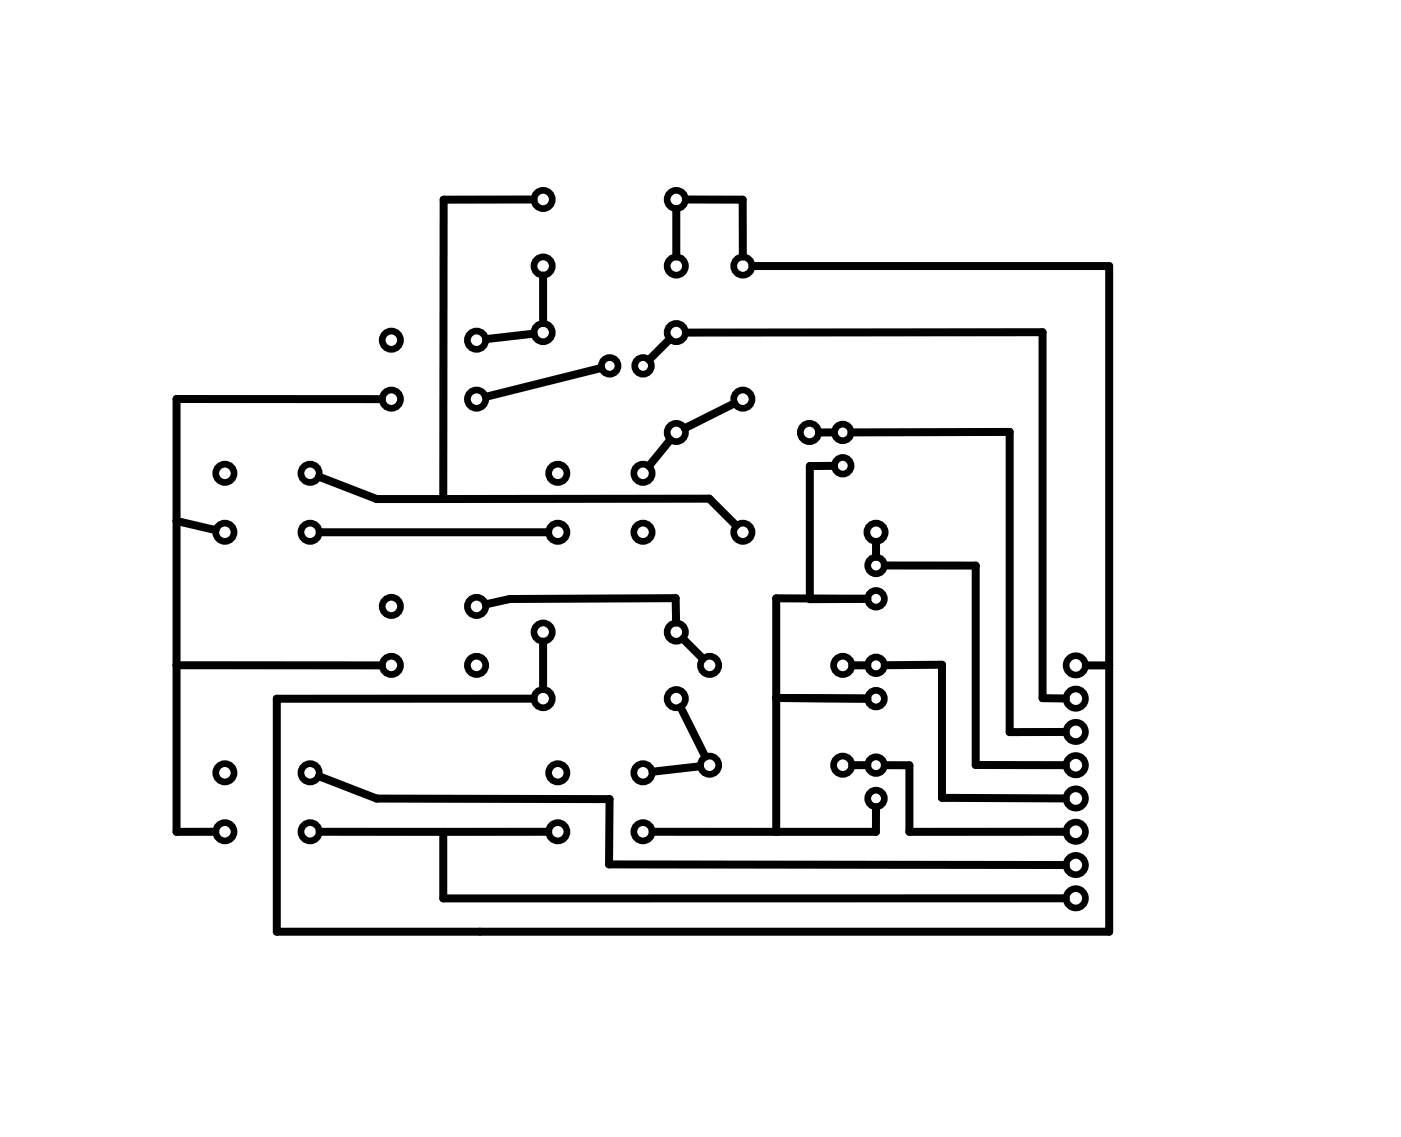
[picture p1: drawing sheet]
<svg xmlns="http://www.w3.org/2000/svg" width="107mm" height="87mm" viewBox="0 0 107 87" stroke-linecap="round" stroke-linejoin="round" font-family="sans-serif">
<path d="M8.6 8.6h.1" fill="none" stroke="#000" stroke-width=".08"/>
<g fill="none" stroke="#000" stroke-width=".51">
<circle cx="41.4" cy="15.2" r=".7"/>
<circle cx="51.6" cy="15.2" r=".7"/>
<circle cx="17.2" cy="36.1" r=".7"/>
<circle cx="23.7" cy="36.1" r=".7"/>
<circle cx="29.9" cy="30.5" r=".7"/>
<circle cx="29.9" cy="26" r=".7"/>
<circle cx="36.4" cy="30.5" r=".7"/>
<circle cx="36.4" cy="26" r=".7"/>
<circle cx="41.4" cy="20.3" r=".7"/>
<circle cx="41.4" cy="25.4" r=".7"/>
<circle cx="42.6" cy="36.1" r=".7"/>
<circle cx="46.5" cy="27.9" r=".64"/>
<circle cx="49.1" cy="36.1" r=".7"/>
<circle cx="49.1" cy="27.9" r=".64"/>
<circle cx="51.6" cy="20.3" r=".7"/>
<circle cx="51.6" cy="25.4" r=".7"/>
<circle cx="51.6" cy="33" r=".7"/>
<circle cx="56.7" cy="20.3" r=".7"/>
<circle cx="56.7" cy="30.5" r=".7"/>
<circle cx="61.8" cy="33" r=".7"/>
<circle cx="64.3" cy="35.6" r=".64"/>
<circle cx="64.3" cy="33" r=".64"/>
<circle cx="17.2" cy="40.6" r=".7"/>
<circle cx="17.2" cy="59" r=".7"/>
<circle cx="23.7" cy="40.6" r=".7"/>
<circle cx="23.7" cy="59" r=".7"/>
<circle cx="29.9" cy="50.8" r=".7"/>
<circle cx="29.9" cy="46.3" r=".7"/>
<circle cx="36.4" cy="50.8" r=".7"/>
<circle cx="36.4" cy="46.3" r=".7"/>
<circle cx="41.4" cy="53.3" r=".7"/>
<circle cx="41.4" cy="48.2" r=".7"/>
<circle cx="42.6" cy="40.6" r=".7"/>
<circle cx="42.6" cy="59" r=".7"/>
<circle cx="49.1" cy="40.6" r=".7"/>
<circle cx="49.1" cy="59" r=".7"/>
<circle cx="51.6" cy="53.3" r=".7"/>
<circle cx="51.6" cy="48.2" r=".7"/>
<circle cx="54.1" cy="58.4" r=".7"/>
<circle cx="54.1" cy="50.8" r=".7"/>
<circle cx="56.7" cy="40.6" r=".7"/>
<circle cx="64.3" cy="58.4" r=".7"/>
<circle cx="64.3" cy="50.8" r=".7"/>
<circle cx="66.8" cy="40.6" r=".7"/>
<circle cx="66.8" cy="45.7" r=".64"/>
<circle cx="66.8" cy="43.2" r=".64"/>
<circle cx="66.8" cy="58.4" r=".64"/>
<circle cx="66.8" cy="53.3" r=".64"/>
<circle cx="66.8" cy="50.8" r=".64"/>
<circle cx="82.1" cy="58.4" r=".74"/>
<circle cx="82.1" cy="50.8" r=".74"/>
<circle cx="82.1" cy="53.3" r=".74"/>
<circle cx="82.1" cy="55.9" r=".74"/>
<circle cx="17.2" cy="63.5" r=".7"/>
<circle cx="23.7" cy="63.5" r=".7"/>
<circle cx="42.6" cy="63.5" r=".7"/>
<circle cx="49.1" cy="63.5" r=".7"/>
<circle cx="66.8" cy="60.9" r=".64"/>
<circle cx="82.1" cy="60.9" r=".74"/>
<circle cx="82.1" cy="63.5" r=".74"/>
<circle cx="82.1" cy="68.6" r=".74"/>
<circle cx="82.1" cy="66" r=".74"/>
</g>
<g fill="none" stroke="#000" stroke-width=".61">
<path d="M40.7 15.2h-6.9v22.9M51.6 16v3.6M52.3 15.2h4.4v4.4M13.5 39.8l3 .7M24.3 36.4l4.4 1.7h5.1M29.1 30.5h-15.6v33h2.9M33.8 38.1h20.3l2.1 2M40.7 25.5l-3.6 .4M41.4 21v3.7M45.9 28.1l-8.8 2.2M51.1 25.9l-1.6 1.6M51.1 33.6l-1.6 2"/>
<path d="M52.3 25.4h27.2v27.9h1.8M56 30.8l-3.8 1.9M57.4 20.3h27.2v50.8h-63.5v-17.8h19.6M63.6 33h-1.1M63.6 35.6h-1.8v10.1h4.4M65 33h12v22.9h4.3M13.5 50.8h15.6M24.3 59.2l4.4 1.8h17.8v5h34.8M24.4 40.6h17.4M37.1 46.1l1.8-.4h12.6l.1 1.8M41.4 49v3.6M51.9 54l1.9 3.8"/>
<path d="M52.1 48.8l1.5 1.5M53.4 58.5l-3.6 .4M59.2 53.3h7M66.2 45.7h-7v17.8M66.2 50.8h-1.2M66.2 58.4h-1.2M66.8 41.4v1.1M67.5 58.4h1.9v5.1h11.9M67.5 50.8l4.4-.1v10.2h9.4M67.5 43.2h6.9v15.2h6.9M82.8 50.8h1.8M24.4 63.5h17.4"/>
<path d="M33.8 63.5v5.1h47.5M66.8 61.6v1.9h-17"/>
</g>
</svg>
